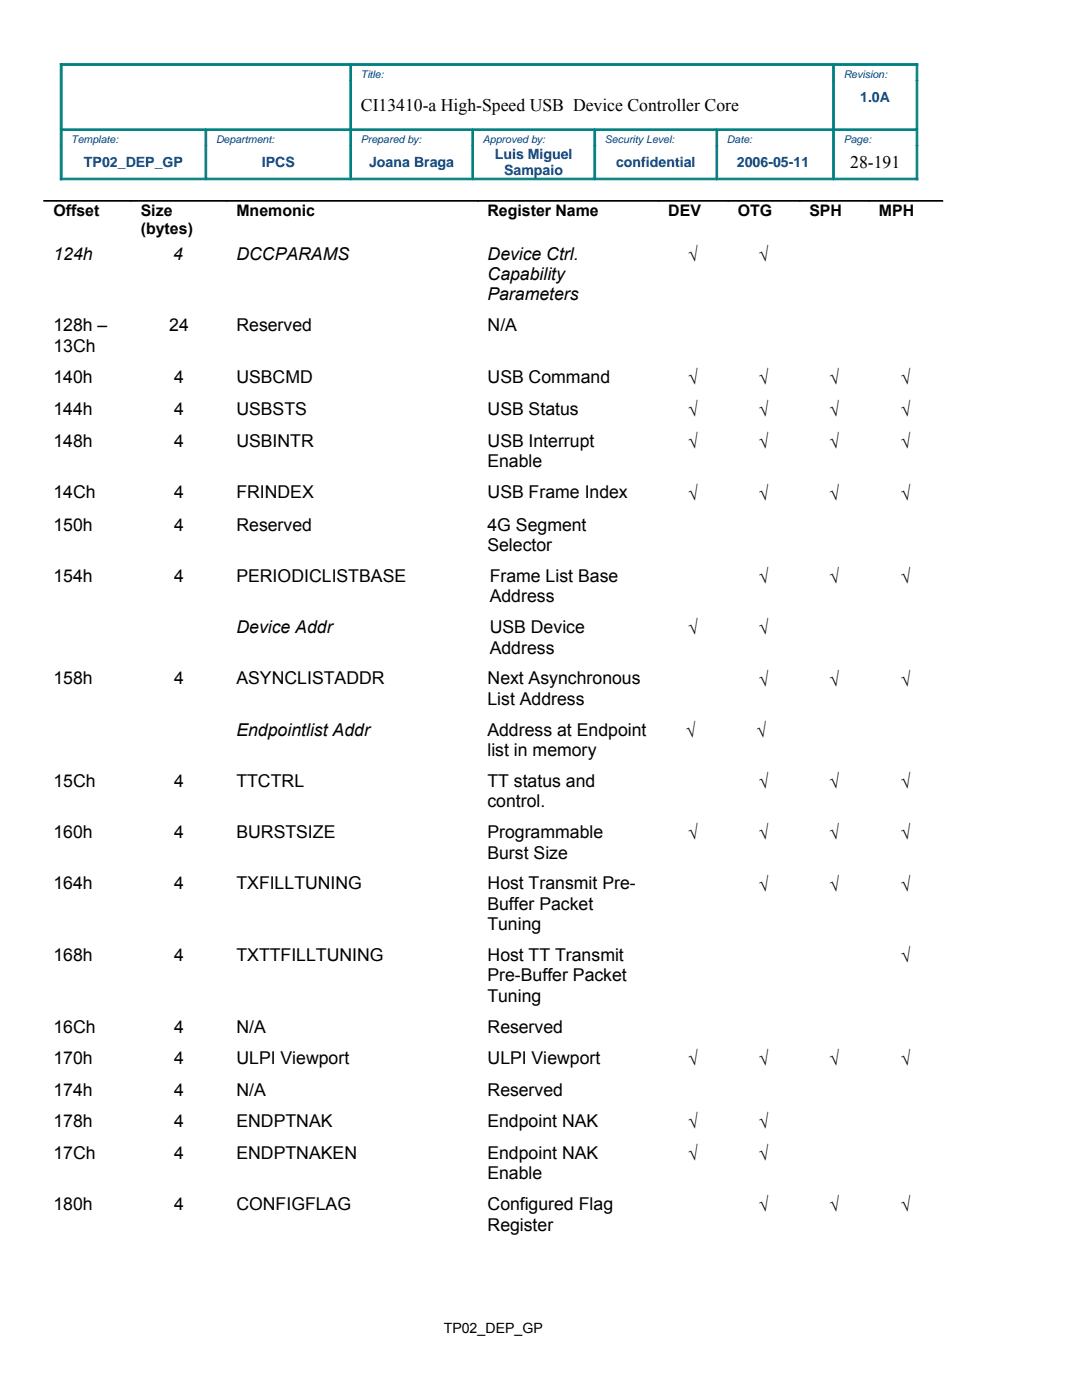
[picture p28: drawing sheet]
<svg xmlns="http://www.w3.org/2000/svg" width="216mm" height="279mm" viewBox="0 0 216 279" stroke-linecap="round" stroke-linejoin="round" font-family="sans-serif">
<defs><g id="words">
<g font-size="3.5">
<text x="72" y="22.2">CI13410-a High-Speed USB Device Controller Core</text>
<text x="169.7" y="33.5">28-191</text>
<text x="10.7" y="51.8">124h</text>
<text x="34.6" y="51.8">4</text>
<text x="47.2" y="51.8">DCCPARAMS</text>
<text x="97.3" y="51.8">Device Ctrl.</text>
<text x="137.4" y="52.1">√</text>
<text x="151.5" y="52.1">√</text>
<text x="97.3" y="55.9">Capability</text>
<text x="97.3" y="59.9">Parameters</text>
<text x="10.7" y="66.1">128h –</text>
<text x="10.7" y="70.2">13Ch</text>
<text x="33.8" y="66.1">24</text>
<text x="47.2" y="66.1">Reserved</text>
<text x="97.3" y="66.1">N/A</text>
<text x="10.7" y="76.3">140h</text>
<text x="34.7" y="76.3">4</text>
<text x="47.2" y="76.3">USBCMD</text>
<text x="97.3" y="76.3">USB Command</text>
<text x="137.4" y="76.6">√</text>
<text x="151.5" y="76.6">√</text>
<text x="165.6" y="76.6">√</text>
<text x="179.8" y="76.6">√</text>
<text x="10.7" y="82.8">144h</text>
<text x="34.7" y="82.8">4</text>
<text x="47.2" y="82.8">USBSTS</text>
<text x="97.3" y="82.8">USB Status</text>
<text x="137.4" y="83">√</text>
<text x="151.5" y="83">√</text>
<text x="165.6" y="83">√</text>
<text x="179.8" y="83">√</text>
<text x="10.7" y="89.2">148h</text>
<text x="34.7" y="89.2">4</text>
<text x="47.2" y="89.2">USBINTR</text>
<text x="97.3" y="89.2">USB Interrupt</text>
<text x="137.4" y="89.5">√</text>
<text x="151.5" y="89.5">√</text>
<text x="165.6" y="89.5">√</text>
<text x="179.8" y="89.5">√</text>
<text x="97.3" y="93.3">Enable</text>
<text x="10.7" y="99.4">14Ch</text>
<text x="34.7" y="99.4">4</text>
<text x="47.2" y="99.4">FRINDEX</text>
<text x="97.3" y="99.4">USB Frame Index</text>
<text x="137.4" y="99.7">√</text>
<text x="151.5" y="99.7">√</text>
<text x="165.6" y="99.7">√</text>
<text x="179.8" y="99.7">√</text>
<text x="10.7" y="105.9">150h</text>
<text x="34.7" y="105.9">4</text>
<text x="47.2" y="105.9">Reserved</text>
<text x="97.3" y="105.9">4G Segment</text>
<text x="97.3" y="110">Selector</text>
<text x="10.7" y="116.1">154h</text>
<text x="34.7" y="116.1">4</text>
<text x="47.2" y="116.1">PERIODICLISTBASE</text>
<text x="97.7" y="116.1">Frame List Base</text>
<text x="151.5" y="116.3">√</text>
<text x="165.6" y="116.3">√</text>
<text x="179.8" y="116.3">√</text>
<text x="97.7" y="120.2">Address</text>
<text x="47.2" y="126.4">Device Addr</text>
<text x="97.7" y="126.4">USB Device</text>
<text x="97.7" y="130.4">Address</text>
<text x="137.4" y="126.6">√</text>
<text x="151.5" y="126.6">√</text>
<text x="10.7" y="136.6">158h</text>
<text x="34.7" y="136.6">4</text>
<text x="47.2" y="136.6">ASYNCLISTADDR</text>
<text x="97.3" y="136.6">Next Asynchronous</text>
<text x="151.5" y="136.8">√</text>
<text x="165.6" y="136.8">√</text>
<text x="179.8" y="136.8">√</text>
<text x="97.3" y="140.7">List Address</text>
<text x="47.2" y="146.8">Endpointlist Addr</text>
<text x="97.3" y="146.8">Address at Endpoint</text>
<text x="136.9" y="147">√</text>
<text x="151" y="147">√</text>
<text x="97.3" y="150.9">list in memory</text>
<text x="10.7" y="157.1">15Ch</text>
<text x="34.7" y="157.1">4</text>
<text x="47.2" y="157.1">TTCTRL</text>
<text x="97.3" y="157.1">TT status and</text>
<text x="97.3" y="161.1">control.</text>
<text x="151.5" y="157.3">√</text>
<text x="165.6" y="157.3">√</text>
<text x="179.8" y="157.3">√</text>
<text x="10.7" y="167.3">160h</text>
<text x="34.7" y="167.3">4</text>
<text x="47.2" y="167.3">BURSTSIZE</text>
<text x="97.3" y="167.3">Programmable</text>
<text x="137.4" y="167.5">√</text>
<text x="151.5" y="167.5">√</text>
<text x="165.6" y="167.5">√</text>
<text x="179.8" y="167.5">√</text>
<text x="97.3" y="171.3">Burst Size</text>
<text x="10.7" y="177.5">164h</text>
<text x="34.7" y="177.5">4</text>
<text x="47.2" y="177.5">TXFILLTUNING</text>
<text x="97.3" y="177.5">Host Transmit Pre-</text>
<text x="151.5" y="177.7">√</text>
<text x="165.6" y="177.7">√</text>
<text x="179.8" y="177.7">√</text>
<text x="97.3" y="181.6">Buffer Packet</text>
<text x="97.3" y="185.6">Tuning</text>
<text x="10.7" y="191.8">168h</text>
<text x="34.7" y="191.8">4</text>
<text x="47.2" y="191.8">TXTTFILLTUNING</text>
<text x="97.3" y="191.8">Host TT Transmit</text>
<text x="97.3" y="195.9">Pre-Buffer Packet</text>
<text x="179.8" y="192">√</text>
<text x="97.3" y="199.9">Tuning</text>
<text x="10.7" y="206.1">16Ch</text>
<text x="34.7" y="206.1">4</text>
<text x="47.2" y="206.1">N/A</text>
<text x="97.3" y="206.1">Reserved</text>
<text x="10.7" y="212.3">170h</text>
<text x="34.7" y="212.3">4</text>
<text x="47.2" y="212.3">ULPI Viewport</text>
<text x="97.3" y="212.3">ULPI Viewport</text>
<text x="137.4" y="212.5">√</text>
<text x="151.5" y="212.5">√</text>
<text x="165.6" y="212.5">√</text>
<text x="179.8" y="212.5">√</text>
<text x="10.7" y="218.7">174h</text>
<text x="34.7" y="218.7">4</text>
<text x="47.2" y="218.7">N/A</text>
<text x="97.3" y="218.7">Reserved</text>
<text x="10.7" y="224.9">178h</text>
<text x="34.7" y="224.9">4</text>
<text x="47.2" y="224.9">ENDPTNAK</text>
<text x="97.3" y="224.9">Endpoint NAK</text>
<text x="137.4" y="225.1">√</text>
<text x="151.5" y="225.1">√</text>
<text x="10.7" y="231.3">17Ch</text>
<text x="34.7" y="231.3">4</text>
<text x="47.2" y="231.3">ENDPTNAKEN</text>
<text x="97.3" y="231.3">Endpoint NAK</text>
<text x="137.4" y="231.5">√</text>
<text x="151.5" y="231.5">√</text>
<text x="97.3" y="235.4">Enable</text>
<text x="10.7" y="241.5">180h</text>
<text x="34.7" y="241.5">4</text>
<text x="47.2" y="241.5">CONFIGFLAG</text>
<text x="97.3" y="241.5">Configured Flag</text>
<text x="97.3" y="245.6">Register</text>
<text x="151.5" y="241.8">√</text>
<text x="165.6" y="241.8">√</text>
<text x="179.8" y="241.8">√</text>
</g>
<g font-size="3.2">
<text x="10.7" y="43.1">Offset</text>
<text x="28.1" y="43.1">Size</text>
<text x="28.1" y="46.8">(bytes)</text>
<text x="47.2" y="43.1">Mnemonic</text>
<text x="97.3" y="43.1">Register Name</text>
<text x="133.3" y="43.1">DEV</text>
<text x="147.2" y="43.1">OTG</text>
<text x="161.5" y="43.1">SPH</text>
<text x="175.4" y="43.1">MPH</text>
</g>
<g font-size="2.8" fill="#004186">
<text x="171.7" y="20.3">1.0A</text>
<text x="16.8" y="33.3">TP02_DEP_GP</text>
<text x="52.2" y="33.3">IPCS</text>
<text x="73.7" y="33.3">Joana Braga</text>
<text x="98.7" y="31.7">Luis Miguel</text>
<text x="100.6" y="35">Sampaio</text>
<text x="122.9" y="33.3">confidential</text>
<text x="147" y="33.3">2006-05-11</text>
</g>
<text font-size="2.8" x="88.5" y="266.1">TP02_DEP_GP</text>
<g font-size="2.1" fill="#004186">
<text x="72" y="15.6">Title:</text>
<text x="168.3" y="15.6">Revision:</text>
<text x="14.2" y="28.6">Template:</text>
<text x="43.1" y="28.6">Department:</text>
<text x="72" y="28.6">Prepared by:</text>
<text x="96.3" y="28.6">Approved by:</text>
<text x="120.7" y="28.6">Security Level:</text>
<text x="145.1" y="28.6">Date:</text>
<text x="168.3" y="28.6">Page:</text>
</g>
</g></defs>
<g fill="#008080" stroke="#008080" stroke-width=".2">
<path d="M166.3 12.7h16.8v.4h-16.8z" fill-rule="evenodd"/>
<path d="M12 12.7h58v.4h-58z" fill-rule="evenodd"/>
<path d="M70 12.7h96.3v.4h-96.3z" fill-rule="evenodd"/>
<path d="M166.3 25.7h16.5v.3h-16.5z" fill-rule="evenodd"/>
<path d="M41.1 25.7h28.9v.3h-28.9z" fill-rule="evenodd"/>
<path d="M143 25.7h23.3v.3h-23.3z" fill-rule="evenodd"/>
<path d="M12.4 25.7h28.7v.3h-28.7z" fill-rule="evenodd"/>
<path d="M70 25.7h24.3v.3h-24.3z" fill-rule="evenodd"/>
<path d="M94.3 25.7h24.4v.3h-24.4z" fill-rule="evenodd"/>
<path d="M118.7 25.7h24.3v.3h-24.3z" fill-rule="evenodd"/>
<path d="M166.3 35.6h16.8v.3h-16.8z" fill-rule="evenodd"/>
<path d="M12 35.6h29.1v.3h-29.1z" fill-rule="evenodd"/>
<path d="M41.1 35.6h28.9v.3h-28.9z" fill-rule="evenodd"/>
<path d="M70 35.6h24.3v.3h-24.3z" fill-rule="evenodd"/>
<path d="M94.3 35.6h24.4v.3h-24.4z" fill-rule="evenodd"/>
<path d="M118.7 35.6h24.3v.3h-24.3z" fill-rule="evenodd"/>
<path d="M143 35.6h23.3v.3h-23.3z" fill-rule="evenodd"/>
<path d="M12 29.1h.4v6.8h-.4z" fill-rule="evenodd"/>
<path d="M12 12.7h.4v13h-.4z" fill-rule="evenodd"/>
<path d="M12 25.7h.4v3.4h-.4z" fill-rule="evenodd"/>
<path d="M40.9 26.1h.3v3h-.3z" fill-rule="evenodd"/>
<path d="M40.9 29.1h.3v6.4h-.3z" fill-rule="evenodd"/>
<path d="M69.8 16.1h.3v9.6h-.3z" fill-rule="evenodd"/>
<path d="M69.8 13.1h.3v3h-.3z" fill-rule="evenodd"/>
<path d="M69.8 25.7h.3v3.4h-.3z" fill-rule="evenodd"/>
<path d="M69.8 29.1h.3v6.4h-.3z" fill-rule="evenodd"/>
<path d="M94.2 26.1h.3v3h-.3z" fill-rule="evenodd"/>
<path d="M94.2 29.1h.3v6.4h-.3z" fill-rule="evenodd"/>
<path d="M118.5 26.1h.4v3h-.4z" fill-rule="evenodd"/>
<path d="M118.5 29.1h.4v6.4h-.4z" fill-rule="evenodd"/>
<path d="M142.9 26.1h.3v3h-.3z" fill-rule="evenodd"/>
<path d="M142.9 29.1h.3v6.4h-.3z" fill-rule="evenodd"/>
<path d="M166.2 13.1h.3v3h-.3z" fill-rule="evenodd"/>
<path d="M166.2 16.1h.3v9.6h-.3z" fill-rule="evenodd"/>
<path d="M166.2 25.7h.3v3.4h-.3z" fill-rule="evenodd"/>
<path d="M166.2 29.1h.3v6.4h-.3z" fill-rule="evenodd"/>
<path d="M182.8 29.1h.3v6.8h-.3z" fill-rule="evenodd"/>
<path d="M182.8 16.1h.3v9.6h-.3z" fill-rule="evenodd"/>
<path d="M182.8 12.7h.3v3.4h-.3z" fill-rule="evenodd"/>
<path d="M182.8 25.7h.3v3.4h-.3z" fill-rule="evenodd"/>
</g>
<g fill="#000" stroke="#000" stroke-width=".2">
<path d="M8.7 40h17.5v.1h-17.5z" fill-rule="evenodd"/>
<path d="M26.2 40h19.1v.1h-19.1z" fill-rule="evenodd"/>
<path d="M45.3 40h50.1v.1h-50.1z" fill-rule="evenodd"/>
<path d="M95.4 40h36v.1h-36z" fill-rule="evenodd"/>
<path d="M131.4 40h13.9v.1h-13.9z" fill-rule="evenodd"/>
<path d="M145.3 40h14.3v.1h-14.3z" fill-rule="evenodd"/>
<path d="M159.6 40h13.9v.1h-13.9z" fill-rule="evenodd"/>
<path d="M173.5 40h14.6v.1h-14.6z" fill-rule="evenodd"/>
</g>
<use href="#words"/>
</svg>
